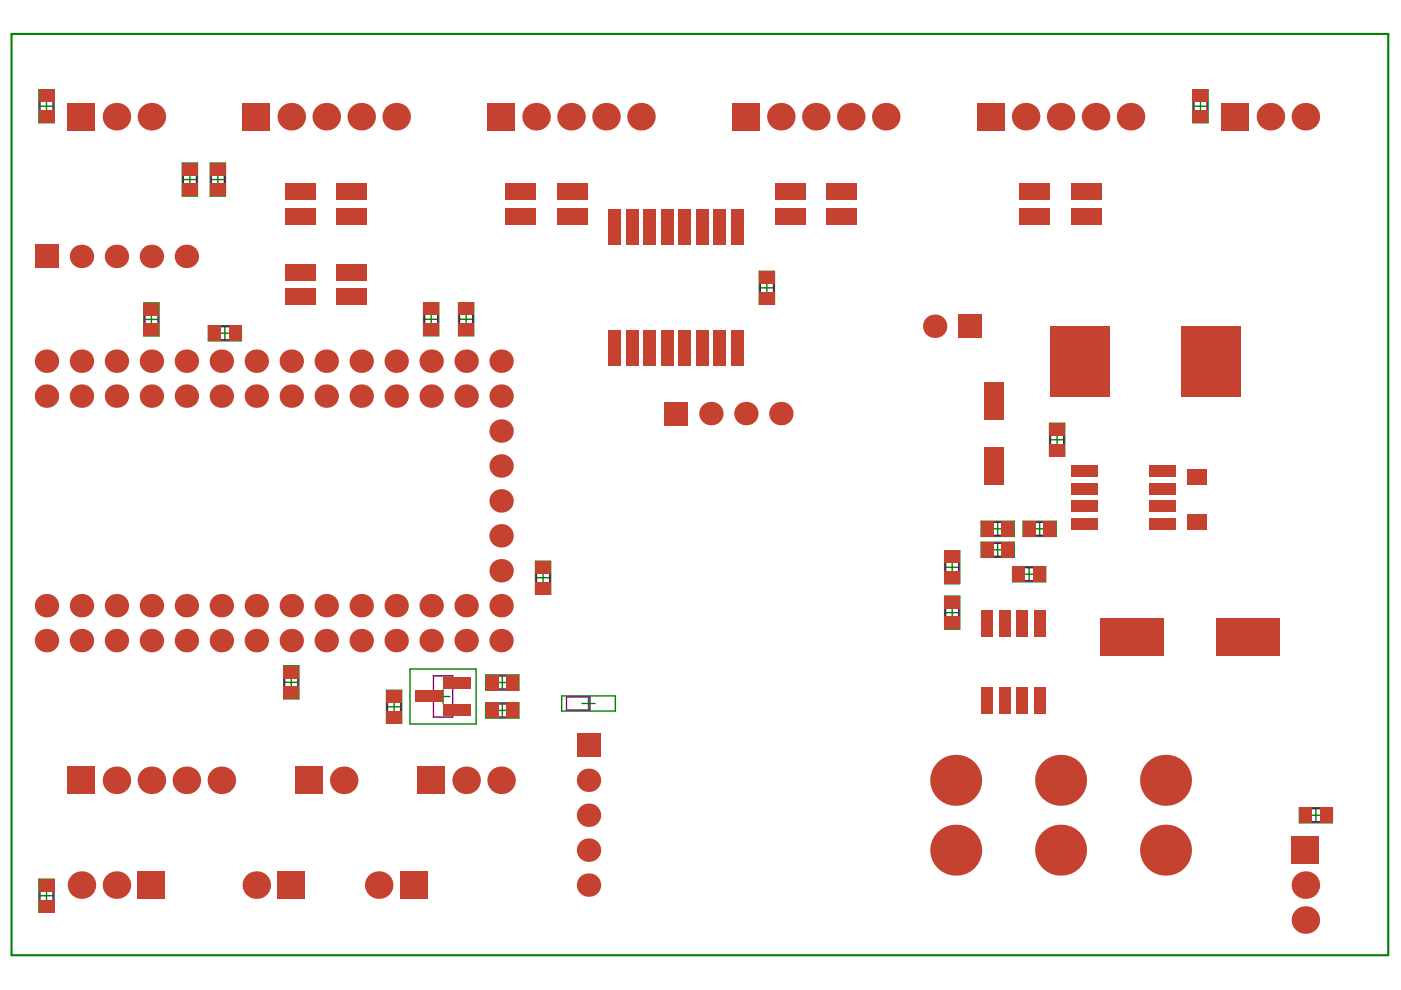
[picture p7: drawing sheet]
<svg xmlns="http://www.w3.org/2000/svg" width="297mm" height="210mm" viewBox="0 0 297 210" stroke-linecap="round" stroke-linejoin="round" font-family="sans-serif">
<g fill="none" stroke="#008000" stroke-width=".29">
<path d="M8.3 19h3.2v7h-3.2zM252.9 19h3.2v7h-3.2zM8.5 22.5h2.7M9.9 21.1v2.8M38.7 34.6h3.2v7h-3.2zM38.9 38.1h2.7M40.3 36.7v2.8M44.6 34.6h3.2v7h-3.2zM44.8 38.1h2.8M46.2 36.7v2.8M253.1 22.5h2.8M254.5 21.1v2.8"/>
<path d="M161 57.5h3.2v7h-3.2zM162.6 59.6v2.8M30.5 64.2h3.2v7h-3.2zM30.7 67.7h2.8M32.1 66.3v2.8M44.2 69.1h7v3.2h-7zM46.3 70.7h2.8M47.7 69.3v2.7M89.8 64.2h3.2v7h-3.2zM90 67.7h2.8M91.4 66.3v2.8M97.2 64.2h3.2v7h-3.2z"/>
<path d="M97.4 67.7h2.8M98.8 66.3v2.8M161.2 61h2.8M222.5 89.7h3.2v7h-3.2zM222.7 93.2h2.8M224.1 91.9v2.7M113.5 119h3.2v7h-3.2zM200.3 116.8h3.2v7h-3.2zM201.9 118.9v2.8M208 110.5h7v3.2h-7zM208 115h7v3.2h-7zM210.1 116.6h2.8"/>
<path d="M210.1 112.1h2.8M211.5 110.7v2.8M211.5 115.2v2.8M216.9 110.5h7v3.2h-7zM219 112.1h2.8M220.4 110.7v2.8M113.8 122.5h2.7M115.1 121.1v2.8M200.3 126.4h3.2v7h-3.2zM200.5 129.9h2.8M200.5 120.3h2.8M201.9 128.5v2.8"/>
<path d="M214.7 120.1h7v3.3h-7zM216.8 121.8h2.8M218.2 120.4v2.7M60.2 141.2h3.2v7h-3.2zM60.4 144.7h2.7M61.8 143.3v2.8M82 146.4h3.2v7h-3.2zM82.2 149.9h2.7M83.6 148.5v2.7M86.9 141.8h14v11.7h-14zM92.5 147.7h2.9M93.9 146.2v2.9"/>
<path d="M103 143.1h7v3.2h-7zM103 149h7v3.2h-7zM105.1 150.6h2.8M105.1 144.7h2.8M106.5 143.3v2.8M106.5 149.2v2.8M119.1 147.5h11.4v3.3h-11.4zM123.4 149.2h2.8M124.8 147.6v3.1M275.5 171.2h7v3.3h-7zM277.6 172.8h2.8M279 171.5v2.7"/>
<path d="M8.3 186.4h3.2v7h-3.2zM8.5 189.9h2.7M9.9 188.5v2.8"/>
</g>
<path d="M2.4 7.2h291.9v195.3h-291.9z" fill="none" stroke="#008000" stroke-width=".44"/>
<g fill="none" stroke="#800080" stroke-width=".29">
<path d="M8.5 20h2.7v5h-2.7zM38.9 35.6h2.7v5h-2.7zM44.8 35.6h2.8v5h-2.8zM253.1 20h2.8v5h-2.8zM161.2 58.6h2.8v4.9h-2.8zM30.7 65.3h2.8v4.9h-2.8zM45.2 69.3h5v2.7h-5zM90 65.2h2.8v5h-2.8zM97.4 65.2h2.8v5h-2.8zM222.7 90.8h2.8v4.9h-2.8zM200.5 117.8h2.8v4.9h-2.8zM209 110.7h5v2.8h-5z"/>
<path d="M209 115.2h5v2.8h-5zM217.9 110.7h5v2.8h-5zM113.8 120h2.7v5h-2.7zM200.5 127.4h2.8v5h-2.8zM215.7 120.4h5v2.7h-5zM60.4 142.2h2.7v5h-2.7zM82.2 147.4h2.7v4.9h-2.7zM91.9 143.3h4.1v8.7h-4.1zM104 149.2h5v2.8h-5zM104 143.3h5v2.8h-5zM120.1 147.8h5v2.7h-5zM276.5 171.5h5v2.7h-5z"/>
<path d="M8.5 187.4h2.7v5h-2.7z"/>
</g>
<g fill="#c64230">
<path d="M14.4 162.5h5.8v5.9h-5.8z" fill-rule="evenodd"/>
<path d="M14.4 21.8h5.8v5.9h-5.8z" fill-rule="evenodd"/>
<path d="M103.3 21.8h5.9v5.9h-5.9z" fill-rule="evenodd"/>
<path d="M62.5 162.5h5.9v5.9h-5.9z" fill-rule="evenodd"/>
<path d="M88.5 162.5h5.8v5.9h-5.8z" fill-rule="evenodd"/>
<path d="M7.4 51.9h4.9v4.9h-4.9z" fill-rule="evenodd"/>
<path d="M29.2 184.7h5.8v5.9h-5.8z" fill-rule="evenodd"/>
<path d="M58.8 184.7h5.9v5.9h-5.9z" fill-rule="evenodd"/>
<path d="M84.8 184.7h5.8v5.9h-5.8z" fill-rule="evenodd"/>
<path d="M140.8 85.2h5v5h-5z" fill-rule="evenodd"/>
<path d="M155.2 21.8h5.9v5.9h-5.9z" fill-rule="evenodd"/>
<path d="M203.1 66.7h5v5h-5z" fill-rule="evenodd"/>
<path d="M207.1 21.8h5.9v5.9h-5.9z" fill-rule="evenodd"/>
<path d="M259 21.8h5.9v5.9h-5.9z" fill-rule="evenodd"/>
<path d="M273.8 177.3h5.9v5.9h-5.9z" fill-rule="evenodd"/>
<path d="M51.4 21.8h5.9v5.9h-5.9z" fill-rule="evenodd"/>
<path d="M122.3 155.6h5v4.9h-5z" fill-rule="evenodd"/>
<path d="M38.6 38.9h3.3v2.7h-3.3z" fill-rule="evenodd"/>
<path d="M38.6 34.6h3.3v2.6h-3.3z" fill-rule="evenodd"/>
<path d="M44.2 69h2.6v3.3h-2.6z" fill-rule="evenodd"/>
<path d="M44.6 38.9h3.2v2.7h-3.2z" fill-rule="evenodd"/>
<path d="M44.6 34.6h3.2v2.6h-3.2z" fill-rule="evenodd"/>
<path d="M81.9 150.7h3.3v2.7h-3.3z" fill-rule="evenodd"/>
<path d="M81.9 146.4h3.3v2.6h-3.3z" fill-rule="evenodd"/>
<path d="M200.3 121.1h3.2v2.7h-3.2z" fill-rule="evenodd"/>
<path d="M200.3 116.8h3.2v2.6h-3.2z" fill-rule="evenodd"/>
<path d="M212.4 110.5h2.6v3.2h-2.6z" fill-rule="evenodd"/>
<path d="M216.9 110.5h2.6v3.2h-2.6z" fill-rule="evenodd"/>
<path d="M222.5 94.1h3.2v2.6h-3.2z" fill-rule="evenodd"/>
<path d="M251.7 99.4h4.2v3.3h-4.2z" fill-rule="evenodd"/>
<path d="M252.9 23.4h3.2v2.6h-3.2z" fill-rule="evenodd"/>
<path d="M129 70.1h2.7v7.6h-2.7z" fill-rule="evenodd"/>
<path d="M129 44.4h2.7v7.6h-2.7z" fill-rule="evenodd"/>
<path d="M140.1 70.1h2.7v7.6h-2.7z" fill-rule="evenodd"/>
<path d="M140.1 44.4h2.7v7.6h-2.7z" fill-rule="evenodd"/>
<path d="M147.6 70.1h2.6v7.6h-2.6z" fill-rule="evenodd"/>
<path d="M147.6 44.4h2.6v7.6h-2.6z" fill-rule="evenodd"/>
<path d="M151.3 70.1h2.6v7.6h-2.6z" fill-rule="evenodd"/>
<path d="M151.3 44.4h2.6v7.6h-2.6z" fill-rule="evenodd"/>
<path d="M200.3 130.8h3.2v2.6h-3.2z" fill-rule="evenodd"/>
<path d="M200.3 126.4h3.2v2.6h-3.2z" fill-rule="evenodd"/>
<path d="M211.8 145.6h2.5v5.7h-2.5z" fill-rule="evenodd"/>
<path d="M212.4 115h2.6v3.2h-2.6z" fill-rule="evenodd"/>
<path d="M219.2 145.6h2.5v5.7h-2.5z" fill-rule="evenodd"/>
<path d="M219.1 120.1h2.6v3.3h-2.6z" fill-rule="evenodd"/>
<path d="M222.5 89.7h3.2v2.7h-3.2z" fill-rule="evenodd"/>
<path d="M251.7 109h4.2v3.2h-4.2z" fill-rule="evenodd"/>
<path d="M252.9 19h3.2v2.7h-3.2z" fill-rule="evenodd"/>
<path d="M275.5 171.2h2.6v3.3h-2.6z" fill-rule="evenodd"/>
<path d="M211.8 129.3h2.5v5.7h-2.5z" fill-rule="evenodd"/>
<path d="M219.2 129.3h2.5v5.7h-2.5z" fill-rule="evenodd"/>
<path d="M8.3 186.4h3.2v2.6h-3.2z" fill-rule="evenodd"/>
<path d="M8.3 23.4h3.2v2.6h-3.2z" fill-rule="evenodd"/>
<path d="M48.5 69h2.7v3.3h-2.7z" fill-rule="evenodd"/>
<path d="M30.5 68.6h3.2v2.6h-3.2z" fill-rule="evenodd"/>
<path d="M30.5 64.2h3.2v2.7h-3.2z" fill-rule="evenodd"/>
<path d="M60.1 145.5h3.3v2.7h-3.3z" fill-rule="evenodd"/>
<path d="M60.1 141.2h3.3v2.6h-3.3z" fill-rule="evenodd"/>
<path d="M60.5 55.9h6.4v3.5h-6.4z" fill-rule="evenodd"/>
<path d="M60.5 44.1h6.4v3.5h-6.4z" fill-rule="evenodd"/>
<path d="M60.5 38.9h6.4v3.5h-6.4z" fill-rule="evenodd"/>
<path d="M88.1 146.5h5.8v2.3h-5.8z" fill-rule="evenodd"/>
<path d="M89.8 68.6h3.2v2.6h-3.2z" fill-rule="evenodd"/>
<path d="M89.8 64.2h3.2v2.6h-3.2z" fill-rule="evenodd"/>
<path d="M113.5 123.4h3.3v2.6h-3.3z" fill-rule="evenodd"/>
<path d="M107.2 44.1h6.5v3.5h-6.5z" fill-rule="evenodd"/>
<path d="M107.2 38.9h6.5v3.5h-6.5z" fill-rule="evenodd"/>
<path d="M161 61.9h3.2v2.6h-3.2z" fill-rule="evenodd"/>
<path d="M161 57.5h3.2v2.7h-3.2z" fill-rule="evenodd"/>
<path d="M164.3 44.1h6.4v3.5h-6.4z" fill-rule="evenodd"/>
<path d="M164.3 38.9h6.4v3.5h-6.4z" fill-rule="evenodd"/>
<path d="M175.2 44.1h6.4v3.5h-6.4z" fill-rule="evenodd"/>
<path d="M175.2 38.9h6.4v3.5h-6.4z" fill-rule="evenodd"/>
<path d="M208 110.5h2.7v3.2h-2.7z" fill-rule="evenodd"/>
<path d="M221.3 110.5h2.6v3.2h-2.6z" fill-rule="evenodd"/>
<path d="M227.2 109.8h5.7v2.5h-5.7z" fill-rule="evenodd"/>
<path d="M227.2 106.1h5.7v2.5h-5.7z" fill-rule="evenodd"/>
<path d="M227.2 98.7h5.7v2.5h-5.7z" fill-rule="evenodd"/>
<path d="M227.1 44.1h6.4v3.5h-6.4z" fill-rule="evenodd"/>
<path d="M227.1 38.9h6.4v3.5h-6.4z" fill-rule="evenodd"/>
<path d="M243.5 109.8h5.7v2.5h-5.7z" fill-rule="evenodd"/>
<path d="M243.5 106.1h5.7v2.5h-5.7z" fill-rule="evenodd"/>
<path d="M243.5 98.7h5.7v2.5h-5.7z" fill-rule="evenodd"/>
<path d="M8.3 190.8h3.2v2.6h-3.2z" fill-rule="evenodd"/>
<path d="M8.3 19h3.2v2.7h-3.2z" fill-rule="evenodd"/>
<path d="M60.5 61.1h6.4v3.5h-6.4z" fill-rule="evenodd"/>
<path d="M93.9 143.7h5.9v2.4h-5.9z" fill-rule="evenodd"/>
<path d="M93.9 149.3h5.9v2.3h-5.9z" fill-rule="evenodd"/>
<path d="M107.4 149h2.6v3.2h-2.6z" fill-rule="evenodd"/>
<path d="M103 149h2.6v3.2h-2.6z" fill-rule="evenodd"/>
<path d="M107.4 143.1h2.6v3.2h-2.6z" fill-rule="evenodd"/>
<path d="M103 143.1h2.6v3.2h-2.6z" fill-rule="evenodd"/>
<path d="M113.5 119h3.3v2.6h-3.3z" fill-rule="evenodd"/>
<path d="M143.8 70.1h2.7v7.6h-2.7z" fill-rule="evenodd"/>
<path d="M136.4 70.1h2.7v7.6h-2.7z" fill-rule="evenodd"/>
<path d="M132.7 70.1h2.7v7.6h-2.7z" fill-rule="evenodd"/>
<path d="M143.8 44.4h2.7v7.6h-2.7z" fill-rule="evenodd"/>
<path d="M136.4 44.4h2.7v7.6h-2.7z" fill-rule="evenodd"/>
<path d="M132.7 44.4h2.7v7.6h-2.7z" fill-rule="evenodd"/>
<path d="M155 70.1h2.6v7.6h-2.6z" fill-rule="evenodd"/>
<path d="M155 44.4h2.6v7.6h-2.6z" fill-rule="evenodd"/>
<path d="M215.5 145.6h2.5v5.7h-2.5z" fill-rule="evenodd"/>
<path d="M208.1 145.6h2.4v5.7h-2.4z" fill-rule="evenodd"/>
<path d="M214.7 120.1h2.6v3.3h-2.6z" fill-rule="evenodd"/>
<path d="M208 115h2.7v3.2h-2.7z" fill-rule="evenodd"/>
<path d="M208.7 94.9h4.1v7.8h-4.1z" fill-rule="evenodd"/>
<path d="M227.2 102.4h5.7v2.5h-5.7z" fill-rule="evenodd"/>
<path d="M243.5 102.4h5.7v2.5h-5.7z" fill-rule="evenodd"/>
<path d="M279.9 171.2h2.6v3.3h-2.6z" fill-rule="evenodd"/>
<path d="M215.5 129.3h2.5v5.7h-2.5z" fill-rule="evenodd"/>
<path d="M208.1 129.3h2.4v5.7h-2.4z" fill-rule="evenodd"/>
<path d="M208.7 81.2h4.1v7.8h-4.1z" fill-rule="evenodd"/>
<path d="M222.7 69.1h12.6v15h-12.6z" fill-rule="evenodd"/>
<path d="M250.5 69.1h12.5v15h-12.5z" fill-rule="evenodd"/>
<path d="M97.2 68.6h3.2v2.6h-3.2z" fill-rule="evenodd"/>
<path d="M97.2 64.2h3.2v2.6h-3.2z" fill-rule="evenodd"/>
<path d="M71.4 55.9h6.4v3.5h-6.4z" fill-rule="evenodd"/>
<path d="M71.4 44.1h6.4v3.5h-6.4z" fill-rule="evenodd"/>
<path d="M71.4 38.9h6.4v3.5h-6.4z" fill-rule="evenodd"/>
<path d="M118.1 44.1h6.4v3.5h-6.4z" fill-rule="evenodd"/>
<path d="M118.1 38.9h6.4v3.5h-6.4z" fill-rule="evenodd"/>
<path d="M216.2 44.1h6.4v3.5h-6.4z" fill-rule="evenodd"/>
<path d="M216.2 38.9h6.4v3.5h-6.4z" fill-rule="evenodd"/>
<path d="M71.4 61.1h6.4v3.5h-6.4z" fill-rule="evenodd"/>
<path d="M233.3 131.1h13.5v7.9h-13.5z" fill-rule="evenodd"/>
<path d="M257.8 131.1h13.5v7.9h-13.5z" fill-rule="evenodd"/>
</g>
<g fill="#c64230">
<circle cx="17.3" cy="135.8" r="2.49"/>
<circle cx="17.3" cy="76.6" r="2.49"/>
<circle cx="46.9" cy="165.4" r="2.92"/>
<circle cx="46.9" cy="135.8" r="2.49"/>
<circle cx="46.9" cy="76.6" r="2.49"/>
<circle cx="76.6" cy="135.8" r="2.49"/>
<circle cx="76.6" cy="76.6" r="2.49"/>
<circle cx="106.2" cy="165.4" r="2.92"/>
<circle cx="106.2" cy="135.8" r="2.49"/>
<circle cx="106.2" cy="106.2" r="2.49"/>
<circle cx="106.2" cy="76.6" r="2.49"/>
<circle cx="17.3" cy="187.7" r="2.92"/>
<circle cx="17.3" cy="54.4" r="2.49"/>
<circle cx="76.6" cy="24.7" r="2.92"/>
<circle cx="106.2" cy="113.6" r="2.49"/>
<circle cx="106.2" cy="121" r="2.49"/>
<circle cx="106.2" cy="91.4" r="2.49"/>
<circle cx="106.2" cy="98.8" r="2.49"/>
<circle cx="135.9" cy="24.7" r="2.92"/>
<circle cx="165.6" cy="87.7" r="2.49"/>
<circle cx="165.6" cy="24.7" r="2.92"/>
<circle cx="224.9" cy="24.7" r="2.92"/>
<circle cx="17.3" cy="128.4" r="2.49"/>
<circle cx="17.3" cy="84" r="2.49"/>
<circle cx="46.9" cy="128.4" r="2.49"/>
<circle cx="46.9" cy="84" r="2.49"/>
<circle cx="76.6" cy="128.4" r="2.49"/>
<circle cx="76.6" cy="84" r="2.49"/>
<circle cx="106.2" cy="128.4" r="2.49"/>
<circle cx="106.2" cy="84" r="2.49"/>
<circle cx="24.7" cy="165.4" r="2.92"/>
<circle cx="24.7" cy="135.8" r="2.49"/>
<circle cx="9.9" cy="135.8" r="2.49"/>
<circle cx="9.9" cy="76.6" r="2.49"/>
<circle cx="24.7" cy="76.6" r="2.49"/>
<circle cx="32.1" cy="165.4" r="2.92"/>
<circle cx="39.5" cy="165.4" r="2.92"/>
<circle cx="32.1" cy="135.8" r="2.49"/>
<circle cx="39.5" cy="135.8" r="2.49"/>
<circle cx="39.5" cy="76.6" r="2.49"/>
<circle cx="32.1" cy="76.6" r="2.49"/>
<circle cx="72.9" cy="165.4" r="2.92"/>
<circle cx="61.8" cy="135.8" r="2.49"/>
<circle cx="69.2" cy="135.8" r="2.49"/>
<circle cx="69.2" cy="76.6" r="2.49"/>
<circle cx="61.8" cy="76.6" r="2.49"/>
<circle cx="84" cy="135.8" r="2.49"/>
<circle cx="91.4" cy="135.8" r="2.49"/>
<circle cx="91.4" cy="76.6" r="2.49"/>
<circle cx="84" cy="76.6" r="2.49"/>
<circle cx="276.8" cy="195.1" r="2.92"/>
<circle cx="24.7" cy="187.7" r="2.92"/>
<circle cx="24.7" cy="54.4" r="2.49"/>
<circle cx="24.7" cy="24.7" r="2.92"/>
<circle cx="39.5" cy="54.4" r="2.49"/>
<circle cx="32.1" cy="54.4" r="2.49"/>
<circle cx="32.1" cy="24.7" r="2.92"/>
<circle cx="61.8" cy="24.7" r="2.92"/>
<circle cx="69.2" cy="24.7" r="2.92"/>
<circle cx="80.3" cy="187.7" r="2.92"/>
<circle cx="84" cy="24.7" r="2.92"/>
<circle cx="113.7" cy="24.7" r="2.92"/>
<circle cx="121.1" cy="24.7" r="2.92"/>
<circle cx="128.5" cy="24.7" r="2.92"/>
<circle cx="158.1" cy="87.7" r="2.49"/>
<circle cx="150.7" cy="87.7" r="2.49"/>
<circle cx="187.8" cy="24.7" r="2.92"/>
<circle cx="180.4" cy="24.7" r="2.92"/>
<circle cx="202.6" cy="165.4" r="5.4"/>
<circle cx="198.2" cy="69.2" r="2.49"/>
<circle cx="224.9" cy="165.4" r="5.4"/>
<circle cx="239.7" cy="24.7" r="2.92"/>
<circle cx="232.3" cy="24.7" r="2.92"/>
<circle cx="276.8" cy="187.7" r="2.92"/>
<circle cx="276.8" cy="24.7" r="2.92"/>
<circle cx="269.4" cy="24.7" r="2.92"/>
<circle cx="24.7" cy="128.4" r="2.49"/>
<circle cx="9.9" cy="128.4" r="2.49"/>
<circle cx="9.9" cy="84" r="2.49"/>
<circle cx="24.7" cy="84" r="2.49"/>
<circle cx="39.5" cy="128.4" r="2.49"/>
<circle cx="32.1" cy="128.4" r="2.49"/>
<circle cx="32.1" cy="84" r="2.49"/>
<circle cx="39.5" cy="84" r="2.49"/>
<circle cx="69.2" cy="128.4" r="2.49"/>
<circle cx="61.8" cy="128.4" r="2.49"/>
<circle cx="61.8" cy="84" r="2.49"/>
<circle cx="69.2" cy="84" r="2.49"/>
<circle cx="91.4" cy="128.4" r="2.49"/>
<circle cx="84" cy="128.4" r="2.49"/>
<circle cx="84" cy="84" r="2.49"/>
<circle cx="91.4" cy="84" r="2.49"/>
<circle cx="202.6" cy="180.3" r="5.4"/>
<circle cx="224.9" cy="180.3" r="5.4"/>
<circle cx="98.8" cy="165.4" r="2.92"/>
<circle cx="54.3" cy="135.8" r="2.49"/>
<circle cx="98.8" cy="135.8" r="2.49"/>
<circle cx="98.8" cy="76.6" r="2.49"/>
<circle cx="54.3" cy="76.6" r="2.49"/>
<circle cx="124.8" cy="165.4" r="2.49"/>
<circle cx="54.3" cy="187.7" r="2.92"/>
<circle cx="124.8" cy="180.3" r="2.49"/>
<circle cx="124.8" cy="187.7" r="2.49"/>
<circle cx="124.8" cy="172.8" r="2.49"/>
<circle cx="173" cy="24.7" r="2.92"/>
<circle cx="247.1" cy="165.4" r="5.4"/>
<circle cx="217.5" cy="24.7" r="2.92"/>
<circle cx="98.8" cy="128.4" r="2.49"/>
<circle cx="54.3" cy="128.4" r="2.49"/>
<circle cx="54.3" cy="84" r="2.49"/>
<circle cx="98.8" cy="84" r="2.49"/>
<circle cx="247.1" cy="180.3" r="5.4"/>
</g>
</svg>
